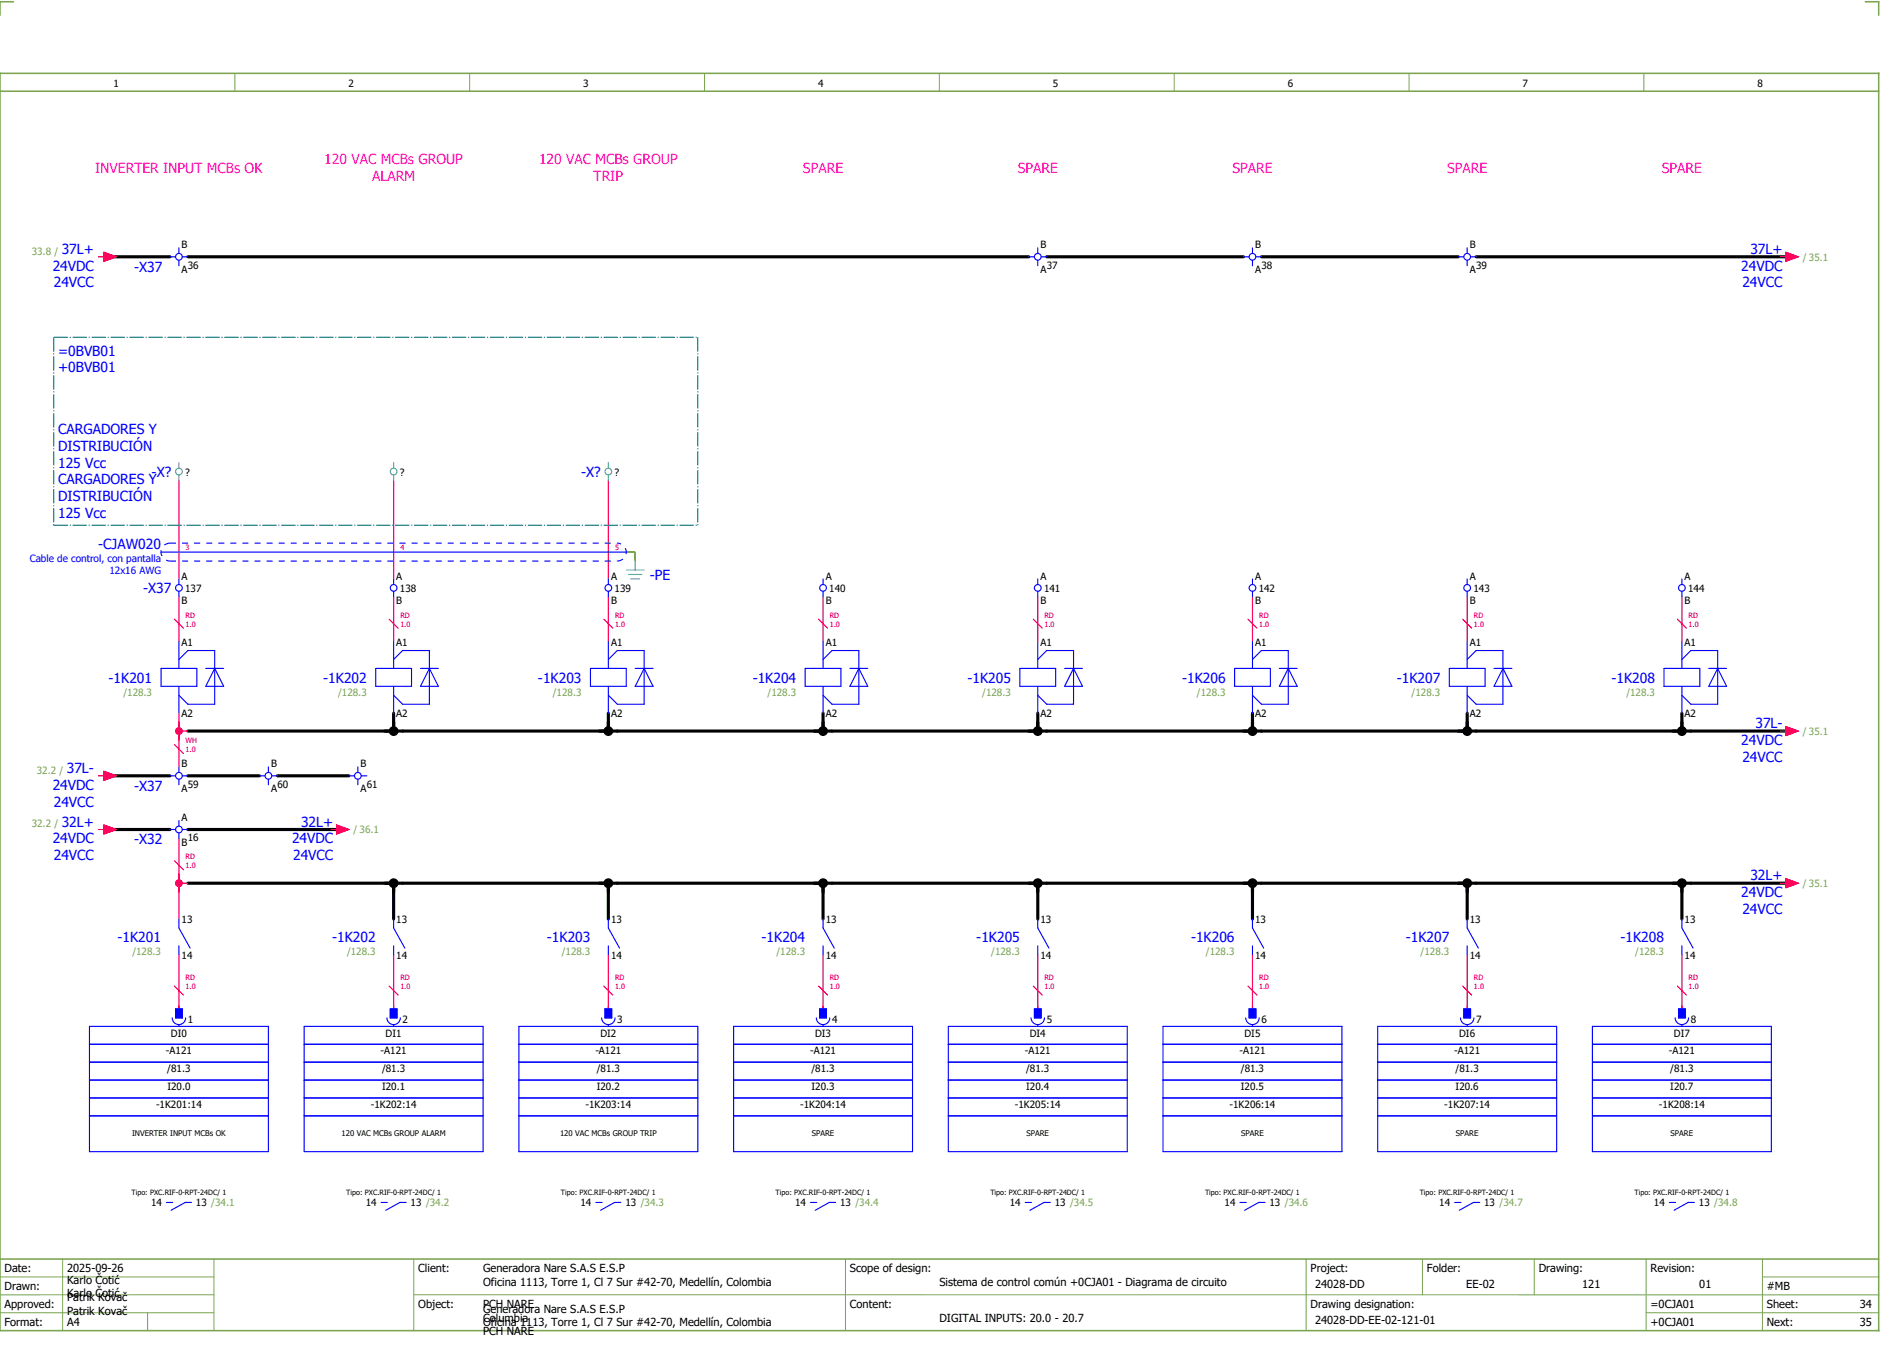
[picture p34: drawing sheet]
<svg xmlns="http://www.w3.org/2000/svg" width="421mm" height="301mm" viewBox="0 0 421 301" stroke-linecap="round" stroke-linejoin="round" font-family="sans-serif">
<defs><g id="words">
<g font-size="3.1" fill="#f0f">
<text x="21.3" y="38.6">INVERTER INPUT MCBs OK</text>
<text x="72.5" y="36.8">120 VAC MCBs GROUP</text>
<text x="83.2" y="40.5">ALARM</text>
<text x="120.5" y="36.8">120 VAC MCBs GROUP</text>
<text x="132.7" y="40.5">TRIP</text>
<text x="179.5" y="38.6">SPARE</text>
<text x="227.5" y="38.6">SPARE</text>
<text x="275.5" y="38.6">SPARE</text>
<text x="323.5" y="38.6">SPARE</text>
<text x="371.5" y="38.6">SPARE</text>
</g>
<g font-size="3.1" fill="#00f">
<text x="13.8" y="56.8">37L+</text>
<text x="391.3" y="56.8">37L+</text>
<text x="11.8" y="60.5">24VDC</text>
<text x="12" y="64.3">24VCC</text>
<text x="30" y="60.7">-X37</text>
<text x="389.3" y="60.5">24VDC</text>
<text x="389.5" y="64.3">24VCC</text>
<text x="13" y="79.5">=0BVB01</text>
<text x="13" y="83.3">+0BVB01</text>
<text x="13" y="97">CARGADORES Y</text>
<text x="13" y="100.8">DISTRIBUCIÓN</text>
<text x="13" y="104.5">125 Vcc</text>
<text x="33.9" y="106.6">-X?</text>
<text x="129.9" y="106.6">-X?</text>
<text x="13" y="108.3">CARGADORES Y</text>
<text x="13" y="112">DISTRIBUCIÓN</text>
<text x="13" y="115.8">125 Vcc</text>
<text x="22" y="122.8">-CJAW020</text>
<text x="145.3" y="129.7">-PE</text>
<text x="32" y="132.6">-X37</text>
<text x="24.3" y="152.6">-1K201</text>
<text x="72.3" y="152.6">-1K202</text>
<text x="120.3" y="152.6">-1K203</text>
<text x="168.3" y="152.6">-1K204</text>
<text x="216.3" y="152.6">-1K205</text>
<text x="264.3" y="152.6">-1K206</text>
<text x="312.3" y="152.6">-1K207</text>
<text x="360.3" y="152.6">-1K208</text>
<text x="389.3" y="166.5">24VDC</text>
<text x="392.4" y="162.8">37L-</text>
<text x="14.9" y="172.8">37L-</text>
<text x="389.5" y="170.3">24VCC</text>
<text x="11.8" y="176.5">24VDC</text>
<text x="30" y="176.7">-X37</text>
<text x="12" y="180.3">24VCC</text>
<text x="13.8" y="184.8">32L+</text>
<text x="67.3" y="184.8">32L+</text>
<text x="11.8" y="188.5">24VDC</text>
<text x="30" y="188.7">-X32</text>
<text x="65.3" y="188.5">24VDC</text>
<text x="12" y="192.3">24VCC</text>
<text x="65.5" y="192.3">24VCC</text>
<text x="391.3" y="196.8">32L+</text>
<text x="389.3" y="200.5">24VDC</text>
<text x="389.5" y="204.3">24VCC</text>
<text x="26.3" y="210.6">-1K201</text>
<text x="74.3" y="210.6">-1K202</text>
<text x="122.3" y="210.6">-1K203</text>
<text x="170.3" y="210.6">-1K204</text>
<text x="218.3" y="210.6">-1K205</text>
<text x="266.3" y="210.6">-1K206</text>
<text x="314.3" y="210.6">-1K207</text>
<text x="362.3" y="210.6">-1K208</text>
</g>
<g font-size="2.5">
<text x="1" y="284.4">Date:</text>
<text x="15" y="286.9">Karlo Čotić</text>
<text x="15" y="284.4">2025-09-26</text>
<text x="93.5" y="284.4">Client:</text>
<text x="108" y="284.4">Generadora Nare S.A.S E.S.P</text>
<text x="108" y="287.4">Oficina 1113, Torre 1, Cl 7 Sur #42-70, Medellín, Colombia</text>
<text x="190" y="284.4">Scope of design:</text>
<text x="210" y="287.4">Sistema de control común +0CJA01 - Diagrama de circuito</text>
<text x="293" y="284.4">Project:</text>
<text x="294" y="287.9">24028-DD</text>
<text x="319" y="284.4">Folder:</text>
<text x="327.8" y="287.9">EE-02</text>
<text x="344" y="284.4">Drawing:</text>
<text x="353.7" y="287.9">121</text>
<text x="369" y="284.4">Revision:</text>
<text x="379.9" y="287.9">01</text>
<text x="1" y="288.4">Drawn:</text>
<text x="1" y="292.4">Approved:</text>
<text x="15" y="289.9">Karlo Čotić</text>
<text x="15" y="290.9">Patrik Kovač</text>
<text x="15" y="293.9">Patrik Kovač</text>
<text x="93.5" y="292.4">Object:</text>
<text x="108" y="293.4">Generadora Nare S.A.S E.S.P</text>
<text x="108" y="292.4">PCH NARE</text>
<text x="190" y="292.4">Content:</text>
<text x="293" y="292.4">Drawing designation:</text>
<text x="369" y="292.4">=0CJA01</text>
<text x="395" y="292.4">Sheet:</text>
<text x="395" y="288.4">#MB</text>
<text x="415.8" y="292.4">34</text>
<text x="1" y="296.4">Format:</text>
<text x="15" y="296.4">A4</text>
<text x="108" y="296.4">Oficina 1113, Torre 1, Cl 7 Sur #42-70, Medellín, Colombia</text>
<text x="108" y="295.4">Columbia</text>
<text x="108" y="298.4">PCH NARE</text>
<text x="210" y="295.4">DIGITAL INPUTS: 20.0 - 20.7</text>
<text x="294" y="295.9">24028-DD-EE-02-121-01</text>
<text x="369" y="296.4">+0CJA01</text>
<text x="395" y="296.4">Next:</text>
<text x="415.8" y="296.4">35</text>
</g>
<g font-size="2.2">
<text x="25.4" y="19.4">1</text>
<text x="77.9" y="19.4">2</text>
<text x="130.4" y="19.4">3</text>
<text x="182.9" y="19.4">4</text>
<text x="235.4" y="19.4">5</text>
<text x="287.9" y="19.4">6</text>
<text x="340.4" y="19.4">7</text>
<text x="392.9" y="19.4">8</text>
<text x="40.6" y="55.5">B</text>
<text x="232.6" y="55.5">B</text>
<text x="280.6" y="55.5">B</text>
<text x="328.6" y="55.5">B</text>
<text x="40.6" y="61">A</text>
<text x="42" y="60">36</text>
<text x="232.6" y="61">A</text>
<text x="234" y="60">37</text>
<text x="280.6" y="61">A</text>
<text x="282" y="60">38</text>
<text x="328.6" y="61">A</text>
<text x="330" y="60">39</text>
<text x="41.4" y="106.3">?</text>
<text x="89.4" y="106.3">?</text>
<text x="137.4" y="106.3">?</text>
<text x="40.6" y="129.5">A</text>
<text x="88.6" y="129.5">A</text>
<text x="136.6" y="129.5">A</text>
<text x="184.6" y="129.5">A</text>
<text x="232.6" y="129.5">A</text>
<text x="280.6" y="129.5">A</text>
<text x="328.6" y="129.5">A</text>
<text x="376.6" y="129.5">A</text>
<text x="40.6" y="135">B</text>
<text x="41.4" y="132.3">137</text>
<text x="88.6" y="135">B</text>
<text x="89.4" y="132.3">138</text>
<text x="136.6" y="135">B</text>
<text x="137.4" y="132.3">139</text>
<text x="184.6" y="135">B</text>
<text x="185.4" y="132.3">140</text>
<text x="232.6" y="135">B</text>
<text x="233.4" y="132.3">141</text>
<text x="280.6" y="135">B</text>
<text x="281.4" y="132.3">142</text>
<text x="328.6" y="135">B</text>
<text x="329.4" y="132.3">143</text>
<text x="376.6" y="135">B</text>
<text x="377.4" y="132.3">144</text>
<text x="40.6" y="144.3">A1</text>
<text x="88.6" y="144.3">A1</text>
<text x="136.6" y="144.3">A1</text>
<text x="184.6" y="144.3">A1</text>
<text x="232.6" y="144.3">A1</text>
<text x="280.6" y="144.3">A1</text>
<text x="328.6" y="144.3">A1</text>
<text x="376.6" y="144.3">A1</text>
<text x="40.6" y="160.2">A2</text>
<text x="88.6" y="160.2">A2</text>
<text x="136.6" y="160.2">A2</text>
<text x="184.6" y="160.2">A2</text>
<text x="232.6" y="160.2">A2</text>
<text x="280.6" y="160.2">A2</text>
<text x="328.6" y="160.2">A2</text>
<text x="376.6" y="160.2">A2</text>
<text x="40.6" y="171.5">B</text>
<text x="60.6" y="171.5">B</text>
<text x="80.6" y="171.5">B</text>
<text x="40.6" y="177">A</text>
<text x="42" y="176">59</text>
<text x="60.6" y="177">A</text>
<text x="62" y="176">60</text>
<text x="80.6" y="177">A</text>
<text x="82" y="176">61</text>
<text x="40.6" y="183.5">A</text>
<text x="40.6" y="189">B</text>
<text x="42" y="188">16</text>
<text x="40.6" y="206.3">13</text>
<text x="88.6" y="206.3">13</text>
<text x="136.6" y="206.3">13</text>
<text x="184.6" y="206.3">13</text>
<text x="232.6" y="206.3">13</text>
<text x="280.6" y="206.3">13</text>
<text x="328.6" y="206.3">13</text>
<text x="376.6" y="206.3">13</text>
<text x="40.6" y="214.2">14</text>
<text x="88.6" y="214.2">14</text>
<text x="136.6" y="214.2">14</text>
<text x="184.6" y="214.2">14</text>
<text x="232.6" y="214.2">14</text>
<text x="280.6" y="214.2">14</text>
<text x="328.6" y="214.2">14</text>
<text x="376.6" y="214.2">14</text>
<text x="38.2" y="231.8">DI0</text>
<text x="42" y="228.7">1</text>
<text x="86.2" y="231.8">DI1</text>
<text x="90" y="228.7">2</text>
<text x="134.2" y="231.8">DI2</text>
<text x="138" y="228.7">3</text>
<text x="182.2" y="231.8">DI3</text>
<text x="186" y="228.7">4</text>
<text x="230.2" y="231.8">DI4</text>
<text x="234" y="228.7">5</text>
<text x="278.2" y="231.8">DI5</text>
<text x="282" y="228.7">6</text>
<text x="326.2" y="231.8">DI6</text>
<text x="330" y="228.7">7</text>
<text x="374.2" y="231.8">DI7</text>
<text x="378" y="228.7">8</text>
<text x="37.1" y="235.6">-A121</text>
<text x="37.4" y="239.6">/81.3</text>
<text x="85.1" y="235.6">-A121</text>
<text x="85.4" y="239.6">/81.3</text>
<text x="133.1" y="235.6">-A121</text>
<text x="133.4" y="239.6">/81.3</text>
<text x="181.1" y="235.6">-A121</text>
<text x="181.4" y="239.6">/81.3</text>
<text x="229.1" y="235.6">-A121</text>
<text x="229.4" y="239.6">/81.3</text>
<text x="277.1" y="235.6">-A121</text>
<text x="277.4" y="239.6">/81.3</text>
<text x="325.1" y="235.6">-A121</text>
<text x="325.4" y="239.6">/81.3</text>
<text x="373.1" y="235.6">-A121</text>
<text x="373.4" y="239.6">/81.3</text>
<text x="37.4" y="243.6">I20.0</text>
<text x="85.4" y="243.6">I20.1</text>
<text x="133.4" y="243.6">I20.2</text>
<text x="181.4" y="243.6">I20.3</text>
<text x="229.4" y="243.6">I20.4</text>
<text x="277.4" y="243.6">I20.5</text>
<text x="325.4" y="243.6">I20.6</text>
<text x="373.4" y="243.6">I20.7</text>
<text x="34.9" y="247.6">-1K201:14</text>
<text x="82.9" y="247.6">-1K202:14</text>
<text x="130.9" y="247.6">-1K203:14</text>
<text x="178.9" y="247.6">-1K204:14</text>
<text x="226.9" y="247.6">-1K205:14</text>
<text x="274.9" y="247.6">-1K206:14</text>
<text x="322.9" y="247.6">-1K207:14</text>
<text x="370.9" y="247.6">-1K208:14</text>
<text x="33.8" y="269.6">14</text>
<text x="43.8" y="269.6">13 /34.1</text>
<text x="81.8" y="269.6">14</text>
<text x="91.8" y="269.6">13 /34.2</text>
<text x="129.8" y="269.6">14</text>
<text x="139.8" y="269.6">13 /34.3</text>
<text x="177.8" y="269.6">14</text>
<text x="187.8" y="269.6">13 /34.4</text>
<text x="225.8" y="269.6">14</text>
<text x="235.8" y="269.6">13 /34.5</text>
<text x="273.8" y="269.6">14</text>
<text x="283.8" y="269.6">13 /34.6</text>
<text x="321.8" y="269.6">14</text>
<text x="331.8" y="269.6">13 /34.7</text>
<text x="369.8" y="269.6">14</text>
<text x="379.8" y="269.6">13 /34.8</text>
</g>
<g font-size="2.2" fill="#7ca552">
<text x="7.1" y="56.9">33.8 /</text>
<text x="403" y="58.3">/ 35.1</text>
<text x="27.6" y="155.5">/128.3</text>
<text x="75.6" y="155.5">/128.3</text>
<text x="123.6" y="155.5">/128.3</text>
<text x="171.6" y="155.5">/128.3</text>
<text x="219.6" y="155.5">/128.3</text>
<text x="267.6" y="155.5">/128.3</text>
<text x="315.6" y="155.5">/128.3</text>
<text x="363.6" y="155.5">/128.3</text>
<text x="403" y="164.3">/ 35.1</text>
<text x="8.2" y="172.9">32.2 /</text>
<text x="7.1" y="184.9">32.2 /</text>
<text x="79" y="186.3">/ 36.1</text>
<text x="403" y="198.3">/ 35.1</text>
<text x="29.6" y="213.5">/128.3</text>
<text x="77.6" y="213.5">/128.3</text>
<text x="125.6" y="213.5">/128.3</text>
<text x="173.6" y="213.5">/128.3</text>
<text x="221.6" y="213.5">/128.3</text>
<text x="269.6" y="213.5">/128.3</text>
<text x="317.6" y="213.5">/128.3</text>
<text x="365.6" y="213.5">/128.3</text>
</g>
<g font-size="2.2" fill="#00f">
<text x="6.6" y="125.6">Cable de control, con pantalla</text>
<text x="24.5" y="128.3">12x16 AWG</text>
</g>
<g font-size="1.7">
<text x="29.5" y="254">INVERTER INPUT MCBs OK</text>
<text x="76.4" y="254">120 VAC MCBs GROUP ALARM</text>
<text x="125.2" y="254">120 VAC MCBs GROUP TRIP</text>
<text x="181.5" y="254">SPARE</text>
<text x="229.5" y="254">SPARE</text>
<text x="277.5" y="254">SPARE</text>
<text x="325.5" y="254">SPARE</text>
<text x="373.5" y="254">SPARE</text>
</g>
<g font-size="1.6" fill="#f00">
<text x="41.5" y="122.9">3</text>
<text x="89.5" y="122.9">4</text>
<text x="137.5" y="122.9">5</text>
<text x="41.5" y="140">1.0</text>
<text x="41.5" y="138.1">RD</text>
<text x="89.5" y="140">1.0</text>
<text x="89.5" y="138.1">RD</text>
<text x="137.5" y="140">1.0</text>
<text x="137.5" y="138.1">RD</text>
<text x="185.5" y="140">1.0</text>
<text x="185.5" y="138.1">RD</text>
<text x="233.5" y="140">1.0</text>
<text x="233.5" y="138.1">RD</text>
<text x="281.5" y="140">1.0</text>
<text x="281.5" y="138.1">RD</text>
<text x="329.5" y="140">1.0</text>
<text x="329.5" y="138.1">RD</text>
<text x="377.5" y="140">1.0</text>
<text x="377.5" y="138.1">RD</text>
<text x="41.5" y="166.1">WH</text>
<text x="41.5" y="168">1.0</text>
<text x="41.5" y="194">1.0</text>
<text x="41.5" y="192.1">RD</text>
<text x="41.5" y="221.1">1.0</text>
<text x="41.5" y="219.1">RD</text>
<text x="89.5" y="221.1">1.0</text>
<text x="89.5" y="219.1">RD</text>
<text x="137.5" y="221.1">1.0</text>
<text x="137.5" y="219.1">RD</text>
<text x="185.5" y="221.1">1.0</text>
<text x="185.5" y="219.1">RD</text>
<text x="233.5" y="221.1">1.0</text>
<text x="233.5" y="219.1">RD</text>
<text x="281.5" y="221.1">1.0</text>
<text x="281.5" y="219.1">RD</text>
<text x="329.5" y="221.1">1.0</text>
<text x="329.5" y="219.1">RD</text>
<text x="377.5" y="221.1">1.0</text>
<text x="377.5" y="219.1">RD</text>
</g>
<g font-size="1.6">
<text x="29.4" y="267.1">Tipo: PXC.RIF-0-RPT-24DC/ 1</text>
<text x="77.4" y="267.1">Tipo: PXC.RIF-0-RPT-24DC/ 1</text>
<text x="125.4" y="267.1">Tipo: PXC.RIF-0-RPT-24DC/ 1</text>
<text x="173.4" y="267.1">Tipo: PXC.RIF-0-RPT-24DC/ 1</text>
<text x="221.4" y="267.1">Tipo: PXC.RIF-0-RPT-24DC/ 1</text>
<text x="269.4" y="267.1">Tipo: PXC.RIF-0-RPT-24DC/ 1</text>
<text x="317.4" y="267.1">Tipo: PXC.RIF-0-RPT-24DC/ 1</text>
<text x="365.4" y="267.1">Tipo: PXC.RIF-0-RPT-24DC/ 1</text>
</g>
</g></defs>
<path d="M0 16.4h420v281h-420zM3 .4h-3v3M417 .4h3v3M0 20.4h420M0 281.4h420" fill="none" stroke="#7ca552" stroke-width=".35"/>
<g fill="none" stroke="#7ca552" stroke-width=".22">
<path d="M52.5 16.4v4M105 16.4v4M157.5 16.4v4M210 16.4v4M262.5 16.4v4M315 16.4v4M367.5 16.4v4M0 285.4h47.8M0 293.4h47.8M14 281.4v16M33 293.4v4M47.8 281.4v16"/>
<path d="M47.8 289.4h-47.8M92.5 281.4v16M92.5 289.4h327.5M189 281.4v16M292 281.4v15.8M318 281.4v8M343 281.4v8M368 281.4v15.8M368 293.4h52M394 285.4h26M394 281.4v15.8"/>
</g>
<g fill="none" stroke="#000" stroke-width=".7">
<path d="M24 57.4h14M42 57.4h188M234 57.4h44M282 57.4h44M330 57.4h70M88 159.4v4M136 159.4v4M184 159.4v4M232 159.4v4M280 159.4v4M328 159.4v4M376 159.4v4"/>
<path d="M24 173.4h14M42 163.4h358M42 173.4h16M62 173.4h16M24 185.4h14M42 197.4h334v8M42 185.4h34M88 197.4v8M136 197.4v8M184 197.4v8M232 197.4v8M280 197.4v8"/>
<path d="M328 197.4v8M378 197.4h22"/>
</g>
<g fill="none" stroke="#f00" stroke-width=".25">
<path d="M40 107.4v22M88 107.4v22M136 107.4v22M40 133.4v10M88 133.4v10M136 133.4v10M184 133.4v10M232 133.4v10M280 133.4v10M328 133.4v10M376 133.4v10M40 159.4v12"/>
<path d="M40 187.4v18M40 197.4h2M40 213.4v12M88 213.4v12M136 213.4v12M184 213.4v12M232 213.4v12M280 213.4v12M328 213.4v12M376 213.4v12"/>
</g>
<path d="M140 123.4h2M142 123.4v2" fill="none" stroke="#00be00" stroke-width=".25" stroke-dasharray="3.2 .4 .3 .4" stroke-linecap="butt"/>
<g fill="#000">
<circle cx="88" cy="163.4" r="1.1"/>
<circle cx="136" cy="163.4" r="1.1"/>
<circle cx="184" cy="163.4" r="1.1"/>
<circle cx="232" cy="163.4" r="1.1"/>
<circle cx="280" cy="163.4" r="1.1"/>
<circle cx="328" cy="163.4" r="1.1"/>
<circle cx="376" cy="163.4" r="1.1"/>
<circle cx="88" cy="197.4" r="1.1"/>
<circle cx="136" cy="197.4" r="1.1"/>
<circle cx="184" cy="197.4" r="1.1"/>
<circle cx="232" cy="197.4" r="1.1"/>
<circle cx="280" cy="197.4" r="1.1"/>
<circle cx="328" cy="197.4" r="1.1"/>
</g>
<circle cx="40" cy="197.4" r=".88" fill="#f00"/>
<path d="M374 197.4h4M376 197.4v2" fill="none" stroke="#000" stroke-width=".7"/>
<circle cx="376" cy="197.4" r="1.1" fill="#000"/>
<path d="M140 123.4h2M142 123.4v2" fill="none" stroke="#00be00" stroke-width=".25" stroke-dasharray="3.2 .4 .3 .4" stroke-linecap="butt"/>
<path d="M40 161.4v4M40 163.4h2" fill="none" stroke="#f00" stroke-width=".25"/>
<circle cx="40" cy="163.4" r=".88" fill="#f00"/>
<g fill="none" stroke="#00f" stroke-width=".25">
<path d="M38 57.4h1.3M40 55.4v1.2M40 58.1v1.3M40.8 57.4h1.2M230 57.4h1.3M232 55.4v1.2M232 58.1v1.3M232.8 57.4h1.2M278 57.4h1.3M280 55.4v1.2M280 58.1v1.3M280.8 57.4h1.2"/>
<path d="M326 57.4h1.3M328 55.4v1.2M328 58.1v1.3M328.8 57.4h1.2M36 123.4h104M40 129.4v1.2M40 132.1v1.3M88 129.4v1.2M88 132.1v1.3M136 129.4v1.2M136 132.1v1.3M184 129.4v1.2"/>
<path d="M184 132.1v1.3M232 129.4v1.2M232 132.1v1.3M280 129.4v1.2M280 132.1v1.3M328 129.4v1.2M328 132.1v1.3M376 129.4v1.2M376 132.1v1.3M36 149.4h8v4h-8zM40 143.4v6M40 153.4v6"/>
<path d="M40 147.4l2-2h6v12h-6l-2-2M46 149.4h4M48 149.4h.1M48 149.4l2 4h-4zM84 149.4h8v4h-8zM88 143.4v6M88 153.4v6M88 147.4l2-2h6v12h-6l-2-2M94 149.4h4M96 149.4h.1M96 149.4l2 4h-4zM132 149.4h8v4h-8z"/>
<path d="M136 143.4v6M136 153.4v6M136 147.4l2-2h6v12h-6l-2-2M142 149.4h4M144 149.4h.1M144 149.4l2 4h-4zM180 149.4h8v4h-8zM184 143.4v6M184 153.4v6M184 147.4l2-2h6v12h-6l-2-2M190 149.4h4M192 149.4h.1"/>
<path d="M192 149.4l2 4h-4zM228 149.4h8v4h-8zM232 143.4v6M232 153.4v6M232 147.4l2-2h6v12h-6l-2-2M238 149.4h4M240 149.4h.1M240 149.4l2 4h-4zM276 149.4h8v4h-8zM280 143.4v6M280 153.4v6M280 147.4l2-2h6v12h-6l-2-2"/>
<path d="M286 149.4h4M288 149.4h.1M288 149.4l2 4h-4zM324 149.4h8v4h-8zM328 143.4v6M328 153.4v6M328 147.4l2-2h6v12h-6l-2-2M334 149.4h4M336 149.4h.1M336 149.4l2 4h-4zM372 149.4h8v4h-8zM376 143.4v6"/>
<path d="M376 153.4v6M376 147.4l2-2h6v12h-6l-2-2M382 149.4h4M384 149.4h.1M384 149.4l2 4h-4zM38 173.4h1.3M40 171.4v1.2M40 174.1v1.3M40.8 173.4h1.2M58 173.4h1.3M60 171.4v1.2M60 174.1v1.3"/>
<path d="M60.8 173.4h1.2M78 173.4h1.3M80 171.4v1.2M80 174.1v1.3M80.8 173.4h1.2M38 185.4h1.3M40 183.4v1.2M40 186.1v1.3M40.8 185.4h1.2M40 205.4v2l2.5 4.5M40 211.4v2M88 205.4v2l2.5 4.5"/>
<path d="M88 211.4v2M136 205.4v2l2.5 4.5M136 211.4v2M184 205.4v2l2.5 4.5M184 211.4v2M232 205.4v2l2.5 4.5M232 211.4v2M280 205.4v2l2.5 4.5M280 211.4v2M328 205.4v2l2.5 4.5M328 211.4v2M376 205.4v2l2.5 4.5"/>
<path d="M376 211.4v2M20 237.4h40M20 229.4h40v28h-40zM20 233.4h40M38.5 227.5a1.5 1.5 0 0 0 1.5 1.5 1.5 1.5 0 0 0 1.5-1.5M39.3 225.5h1.5v2h-1.5zM40 229.1v.3M68 237.4h40M68 233.4h40M68 229.4h40v28h-40zM86.5 227.5a1.5 1.5 0 0 0 1.5 1.5 1.5 1.5 0 0 0 1.5-1.5M87.3 225.5h1.5v2h-1.5z"/>
<path d="M88 229.1v.3M116 237.4h40M116 233.4h40M116 229.4h40v28h-40zM134.5 227.5a1.5 1.5 0 0 0 1.5 1.5 1.5 1.5 0 0 0 1.5-1.5M135.3 225.5h1.5v2h-1.5zM136 229.1v.3M164 237.4h40M164 233.4h40M164 229.4h40v28h-40zM182.5 227.5a1.5 1.5 0 0 0 1.5 1.5 1.5 1.5 0 0 0 1.5-1.5M183.3 225.5h1.5v2h-1.5z"/>
<path d="M184 229.1v.3M212 237.4h40M212 233.4h40M212 229.4h40v28h-40zM230.5 227.5a1.5 1.5 0 0 0 1.5 1.5 1.5 1.5 0 0 0 1.5-1.5M231.3 225.5h1.5v2h-1.5zM232 229.1v.3M260 237.4h40M260 233.4h40M260 229.4h40v28h-40zM278.5 227.5a1.5 1.5 0 0 0 1.5 1.5 1.5 1.5 0 0 0 1.5-1.5M279.3 225.5h1.5v2h-1.5z"/>
<path d="M280 229.1v.3M308 237.4h40M308 233.4h40M308 229.4h40v28h-40zM326.5 227.5a1.5 1.5 0 0 0 1.5 1.5 1.5 1.5 0 0 0 1.5-1.5M327.3 225.5h1.5v2h-1.5zM328 229.1v.3M356 237.4h40M356 233.4h40M356 229.4h40v28h-40zM374.5 227.5a1.5 1.5 0 0 0 1.5 1.5 1.5 1.5 0 0 0 1.5-1.5M375.2 225.5h1.5v2h-1.5z"/>
<path d="M376 229.1v.3M20 249.4h40M20 245.4h40M20 241.4h40M68 249.4h40M68 245.4h40M68 241.4h40M116 249.4h40M116 245.4h40M116 241.4h40M164 249.4h40M164 245.4h40"/>
<path d="M164 241.4h40M212 249.4h40M212 245.4h40M212 241.4h40M260 249.4h40M260 245.4h40M260 241.4h40M308 249.4h40M308 245.4h40M308 241.4h40M356 249.4h40M356 245.4h40"/>
<path d="M356 241.4h40M37.2 268.7h1.4M42.8 268.7h-1.4l-3.1 1.8M85.2 268.7h1.4M90.8 268.7h-1.4l-3.1 1.8M133.2 268.7h1.4M138.8 268.7h-1.4l-3.1 1.8M181.2 268.7h1.4M186.8 268.7h-1.4l-3.1 1.8M229.2 268.7h1.4M234.8 268.7h-1.4l-3.1 1.8M277.2 268.7h1.4"/>
<path d="M282.8 268.7h-1.4l-3.1 1.8M325.2 268.7h1.4M330.8 268.7h-1.4l-3.1 1.8M373.2 268.7h1.4M378.8 268.7h-1.4l-3.1 1.8"/>
<circle cx="40" cy="57.4" r=".75"/>
<circle cx="232" cy="57.4" r=".75"/>
<circle cx="280" cy="57.4" r=".75"/>
<circle cx="328" cy="57.4" r=".75"/>
<circle cx="40" cy="131.4" r=".75"/>
<circle cx="88" cy="131.4" r=".75"/>
<circle cx="136" cy="131.4" r=".75"/>
<circle cx="184" cy="131.4" r=".75"/>
<circle cx="232" cy="131.4" r=".75"/>
<circle cx="280" cy="131.4" r=".75"/>
<circle cx="328" cy="131.4" r=".75"/>
<circle cx="376" cy="131.4" r=".75"/>
<circle cx="40" cy="173.4" r=".75"/>
<circle cx="60" cy="173.4" r=".75"/>
<circle cx="80" cy="173.4" r=".75"/>
<circle cx="40" cy="185.4" r=".75"/>
</g>
<g fill="none" stroke="#f00" stroke-width=".25">
<path d="M22 57.4h1.2M23.2 56.4l2.8 1-2.8 1zM398 57.4h1.2M399.2 56.4l2.8 1-2.8 1zM39 138.4l2 2M87 138.4l2 2M135 138.4l2 2M183 138.4l2 2M231 138.4l2 2M279 138.4l2 2M327 138.4l2 2M375 138.4l2 2"/>
<path d="M22 173.4h1.2M23.2 172.4l2.8 1-2.8 1zM39 166.4l2 2M398 163.4h1.2M399.2 162.4l2.8 1-2.8 1zM22 185.4h1.2M23.2 184.4l2.8 1-2.8 1zM39 192.4l2 2M74 185.4h1.2M75.2 184.4l2.8 1-2.8 1zM398 197.4h1.2M399.2 196.4l2.8 1-2.8 1z"/>
<path d="M39 220.4l2 2M40 224.9v.5M87 220.4l2 2M88 224.9v.5M135 220.4l2 2M136 224.9v.5M183 220.4l2 2M184 224.9v.5M231 220.4l2 2M232 224.9v.5M279 220.4l2 2M280 224.9v.5"/>
<path d="M327 220.4l2 2M328 224.9v.5M375 220.4l2 2M376 224.9v.5"/>
</g>
<g fill="#00f" stroke="#00f" stroke-width=".22">
<path d="M39.3 225.5h1.5v2h-1.5z"/>
<path d="M87.3 225.5h1.5v2h-1.5z"/>
<path d="M135.3 225.5h1.5v2h-1.5z"/>
<path d="M183.3 225.5h1.5v2h-1.5z"/>
<path d="M231.3 225.5h1.5v2h-1.5z"/>
<path d="M279.3 225.5h1.5v2h-1.5z"/>
<path d="M327.3 225.5h1.5v2h-1.5z"/>
<path d="M375.2 225.5h1.5v2h-1.5z"/>
</g>
<path d="M12 75.4h144M12 75.4v42M156 75.4v42M12 117.4h144" fill="none" stroke="#007f7f" stroke-width=".25" stroke-dasharray="3.2 .4 .3 .4" stroke-linecap="butt"/>
<g fill="none" stroke="#52a5a5" stroke-width=".25">
<path d="M40 103.4v1.2M40 106.1v1.3M88 103.4v1.2M88 106.1v1.3M136 103.4v1.2M136 106.1v1.3M140 127.4h4M140.5 128.4h3M141 129.4h2M142 125.4v2"/>
<circle cx="40" cy="105.4" r=".75"/>
<circle cx="88" cy="105.4" r=".75"/>
<circle cx="136" cy="105.4" r=".75"/>
</g>
<path d="M38 125.4h100M38 121.4h100M38 121.4a2 2 0 0 0-2 2 2 2 0 0 0 2 2M138 125.4a2 2 0 0 0 2-2 2 2 0 0 0-2-2" fill="none" stroke="#00f" stroke-width=".25" stroke-dasharray="1.4 1.4" stroke-linecap="butt"/>
<g fill="#f00" stroke="#f00" stroke-width=".22">
<path d="M23.2 56.4l2.8 1-2.8 1z"/>
<path d="M399.2 56.4l2.8 1-2.8 1z"/>
<path d="M399.2 162.4l2.8 1-2.8 1z"/>
<path d="M23.2 172.4l2.8 1-2.8 1z"/>
<path d="M23.2 184.4l2.8 1-2.8 1z"/>
<path d="M399.2 196.4l2.8 1-2.8 1z"/>
<path d="M75.2 184.4l2.8 1-2.8 1z"/>
</g>
<use href="#words"/>
</svg>
